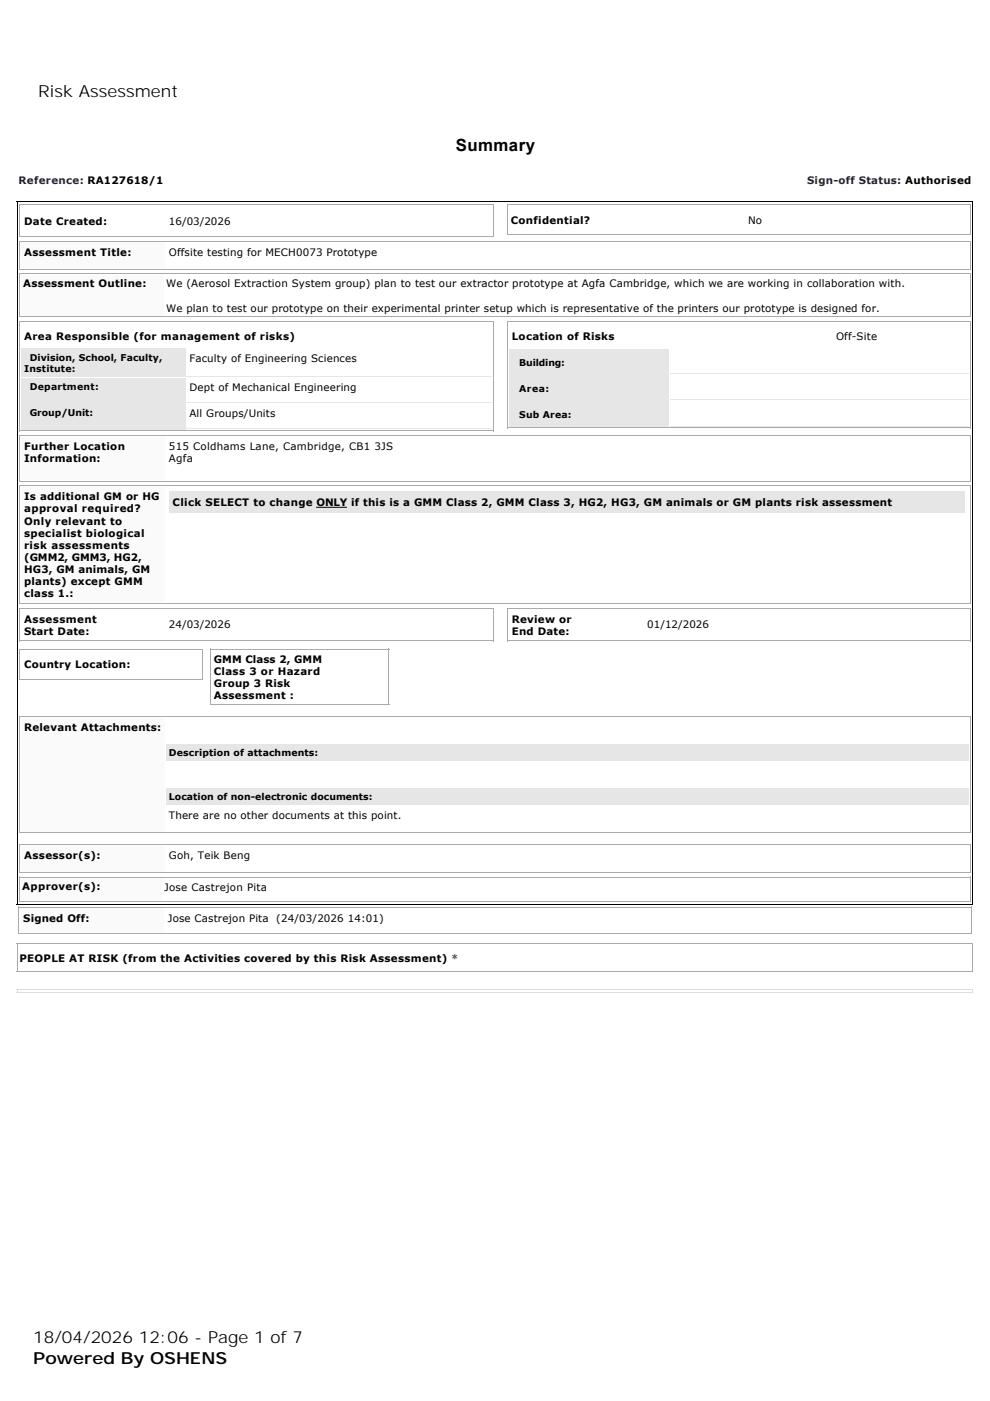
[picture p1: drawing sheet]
<svg xmlns="http://www.w3.org/2000/svg" width="210mm" height="297mm" viewBox="0 0 210 297" stroke-linecap="round" stroke-linejoin="round" font-family="sans-serif">
<defs><g id="words">
<text font-size="3.6" x="96.6" y="32">Summary</text>
<g font-size="3.5">
<text x="8.1" y="20.5">Risk Assessment</text>
<text x="7.1" y="284.7">18/04/2026 12:06 - Page 1 of 7</text>
<text x="7.1" y="289.3">Powered By OSHENS</text>
</g>
<g font-size="2.2" fill="#0b1560">
<text x="3.9" y="39.1">Reference: RA127618/1</text>
<text x="171.1" y="39.1">Sign-off Status: Authorised</text>
</g>
<g font-size="2.2">
<text x="5.1" y="47.6">Date Created:</text>
<text x="35.8" y="47.6">16/03/2026</text>
<text x="108.3" y="47.4">Confidential?</text>
<text x="158.6" y="47.4">No</text>
<text x="5.1" y="54.2">Assessment Title:</text>
<text x="35.8" y="54.2">Offsite testing for MECH0073 Prototype</text>
<text x="4.9" y="60.9">Assessment Outline:</text>
<text x="35.2" y="60.9">We (Aerosol Extraction System group) plan to test our extractor prototype at Agfa Cambridge, which we are working in collaboration with.</text>
<text x="35.2" y="66.1">We plan to test our prototype on their experimental printer setup which is representative of the printers our prototype is designed for.</text>
<text x="5.1" y="72">Area Responsible (for management of risks)</text>
<text x="40.2" y="76.8">Faculty of Engineering Sciences</text>
<text x="108.5" y="72">Location of Risks</text>
<text x="177.3" y="72">Off-Site</text>
<text x="40.2" y="82.9">Dept of Mechanical Engineering</text>
<text x="40.2" y="88.4">All Groups/Units</text>
<text x="5.1" y="95.4">Further Location</text>
<text x="35.8" y="95.4">515 Coldhams Lane, Cambridge, CB1 3JS</text>
<text x="5.1" y="98">Information:</text>
<text x="35.8" y="98">Agfa</text>
<text x="5.1" y="106.1">Is additional GM or HG</text>
<text x="36.6" y="107.3">Click SELECT to change ONLY if this is a GMM Class 2, GMM Class 3, HG2, HG3, GM animals or GM plants risk assessment</text>
<text x="5.1" y="108.6">approval required?</text>
<text x="5.1" y="111.2">Only relevant to</text>
<text x="5.1" y="113.8">specialist biological</text>
<text x="5.1" y="116.4">risk assessments</text>
<text x="5.1" y="118.9">(GMM2, GMM3, HG2,</text>
<text x="5.1" y="121.5">HG3, GM animals, GM</text>
<text x="5.1" y="124.1">plants) except GMM</text>
<text x="5.1" y="126.7">class 1.:</text>
<text x="5.1" y="132">Assessment</text>
<text x="5.1" y="134.6">Start Date:</text>
<text x="35.8" y="133.2">24/03/2026</text>
<text x="108.5" y="132">Review or</text>
<text x="108.5" y="134.6">End Date:</text>
<text x="137.2" y="133.2">01/12/2026</text>
<text x="5.1" y="141.7">Country Location:</text>
<text x="45.3" y="140.5">GMM Class 2, GMM</text>
<text x="45.3" y="143.1">Class 3 or Hazard</text>
<text x="45.3" y="145.7">Group 3 Risk</text>
<text x="45.3" y="148.3">Assessment :</text>
<text x="5.1" y="155">Relevant Attachments:</text>
<text x="35.8" y="173.6">There are no other documents at this point.</text>
<text x="5.1" y="182.1">Assessor(s):</text>
<text x="35.8" y="182.1">Goh, Teik Beng</text>
<text x="4.7" y="188.7">Approver(s):</text>
<text x="34.8" y="188.9">Jose Castrejon Pita</text>
<text x="4.9" y="195.4">Signed Off:</text>
<text x="35.6" y="195.4">Jose Castrejon Pita</text>
<text x="58.6" y="195.4">(24/03/2026 14:01)</text>
<text x="4.1" y="203.9">PEOPLE AT RISK (from the Activities covered by this Risk Assessment) *</text>
</g>
<g font-size="2">
<text x="6.3" y="76.6">Division, School, Faculty,</text>
<text x="110.1" y="77.5">Building:</text>
<text x="5.1" y="78.9">Institute:</text>
<text x="6.3" y="82.7">Department:</text>
<text x="110.1" y="83.1">Area:</text>
<text x="6.3" y="88.2">Group/Unit:</text>
<text x="110.1" y="88.6">Sub Area:</text>
<text x="35.8" y="160.4">Description of attachments:</text>
<text x="35.8" y="169.7">Location of non-electronic documents:</text>
</g>
</g></defs>
<path d="M3.5 42.8h202.9M3.6 42.7v149.1M206.3 42.7v149.1M3.5 191.7h202.9" fill="none" stroke="#000" stroke-width=".21"/>
<path d="M4.1 43.4h100.7M4.1 50.1h100.7M4.1 51.1h201.7M4.1 57h201.7M4.2 43.3v6.9M4.2 51v6.1M104.7 43.3v6.9M107.5 43.4h98.3M107.5 49.7h98.3M107.6 43.3v6.5M205.7 43.3v6.5M205.7 51v6.1" fill="none" stroke="#aaa" stroke-width=".21"/>
<path d="M4.5 51.4h30.5v5.3h-30.5z" fill-rule="evenodd" fill="#fafafa"/>
<path d="M4.1 58h201.7M4.2 57.9v9.3M205.7 57.9v9.3M4.1 67.1h201.7" fill="none" stroke="#aaa" stroke-width=".21"/>
<path d="M4.5 58.3h30.1v8.6h-30.1z" fill-rule="evenodd" fill="#fafafa"/>
<path d="M4.1 68.1h100.7M4.2 68v23.4M104.7 68v23.4M4.1 91.3h100.7" fill="none" stroke="#aaa" stroke-width=".21"/>
<path d="M4.5 74h34.9v5.9h-34.9z" fill-rule="evenodd" fill="#e6e6e6"/>
<path d="M39.6 79.8h64.8" fill="none" stroke="#e7e7e7" stroke-width=".21"/>
<path d="M4.5 80.1h34.9v5.4h-34.9z" fill-rule="evenodd" fill="#e6e6e6"/>
<path d="M39.6 85.4h64.8" fill="none" stroke="#e7e7e7" stroke-width=".21"/>
<path d="M4.5 85.7h34.9v5.3h-34.9z" fill-rule="evenodd" fill="#e6e6e6"/>
<path d="M39.6 90.9h64.8" fill="none" stroke="#e7e7e7" stroke-width=".21"/>
<path d="M107.5 68.1h98.3M107.6 68v22.8M205.7 68v22.8M107.5 90.7h98.3" fill="none" stroke="#aaa" stroke-width=".21"/>
<path d="M107.9 74h33.9v5.3h-33.9z" fill-rule="evenodd" fill="#e6e6e6"/>
<path d="M142 79.2h63.4" fill="none" stroke="#e7e7e7" stroke-width=".21"/>
<path d="M107.9 79.5h33.9v5.4h-33.9z" fill-rule="evenodd" fill="#e6e6e6"/>
<path d="M142 84.8h63.4" fill="none" stroke="#e7e7e7" stroke-width=".21"/>
<path d="M107.9 85.1h33.9v5.3h-33.9z" fill-rule="evenodd" fill="#e6e6e6"/>
<path d="M142 90.3h63.4" fill="none" stroke="#e7e7e7" stroke-width=".21"/>
<path d="M4.1 92.3h201.7M4.2 92.2v9.9M205.7 92.2v9.9M4.1 102h201.7" fill="none" stroke="#aaa" stroke-width=".21"/>
<path d="M4.5 92.6h30.5v9.1h-30.5z" fill-rule="evenodd" fill="#fafafa"/>
<path d="M4.1 103h201.7M4.2 102.9v25.2M205.7 102.9v25.2M4.1 128h201.7" fill="none" stroke="#aaa" stroke-width=".21"/>
<path d="M4.5 103.3h30.5v24.4h-30.5z" fill-rule="evenodd" fill="#fafafa"/>
<path d="M35.8 103.9h169v4.9h-169z" fill-rule="evenodd" fill="#fff"/>
<path d="M36 104.1h168.6v4.5h-168.6z" fill-rule="evenodd" fill="#e6e6e6"/>
<g fill="none" stroke="#aaa" stroke-width=".21">
<path d="M4.1 129h100.7M4.1 135.9h100.7M4.1 137.7h38.8M4.2 128.9v7.1M4.2 137.6v6.5M42.8 137.6v6.5M44.5 137.7h38.1M44.6 137.6v11.9M82.5 137.6v11.9M104.7 128.9v7.1M107.5 129h98.3M107.5 135.9h98.3"/>
<path d="M107.6 128.9v7.1M205.7 128.9v7.1M4.1 144h38.8M4.1 151.9h201.7M4.2 151.8v24.8M44.5 149.4h38.1M205.7 151.8v24.8M4.1 176.5h201.7"/>
</g>
<path d="M4.5 152.2h30.5v24h-30.5z" fill-rule="evenodd" fill="#fafafa"/>
<g fill="#e6e6e6">
<path d="M35.2 157.8h170.2v3.5h-170.2z" fill-rule="evenodd"/>
<path d="M35.2 167.1h170.2v3.6h-170.2z" fill-rule="evenodd"/>
</g>
<path d="M4.1 179.1h201.7M4.2 179v6.1M205.7 179v6.1M4.1 185h201.7" fill="none" stroke="#aaa" stroke-width=".21"/>
<path d="M4.5 179.4h30.5v5.3h-30.5z" fill-rule="evenodd" fill="#fafafa"/>
<path d="M4.1 186h201.7M4.1 191.2h201.7M4.2 185.9v5.4M205.7 185.9v5.4" fill="none" stroke="#aaa" stroke-width=".21"/>
<path d="M4.5 186.3h29.7v4.6h-29.7z" fill-rule="evenodd" fill="#fafafa"/>
<path d="M3.9 192.3h202.1M3.9 197.9h202.1M4 192.2v5.8M205.9 192.2v5.8" fill="none" stroke="#aaa" stroke-width=".21"/>
<path d="M4.3 192.6h30.5v5h-30.5z" fill-rule="evenodd" fill="#fafafa"/>
<path d="M3.6 200v6.1M206.3 200v6.1M3.5 200.1h202.9M3.5 206h202.9" fill="none" stroke="#aaa" stroke-width=".21"/>
<path d="M3.5 209.8h202.9M3.5 210.4h202.9" fill="none" stroke="#ddd" stroke-width=".21"/>
<g fill="#ddd">
<path d="M3.5 209.7h.2v.8h-.2z" fill-rule="evenodd"/>
<path d="M206.2 209.7h.2v.8h-.2z" fill-rule="evenodd"/>
</g>
<path d="M67.1 107.6h6.4" fill="none" stroke="#000" stroke-width=".21"/>
<use href="#words"/>
</svg>
